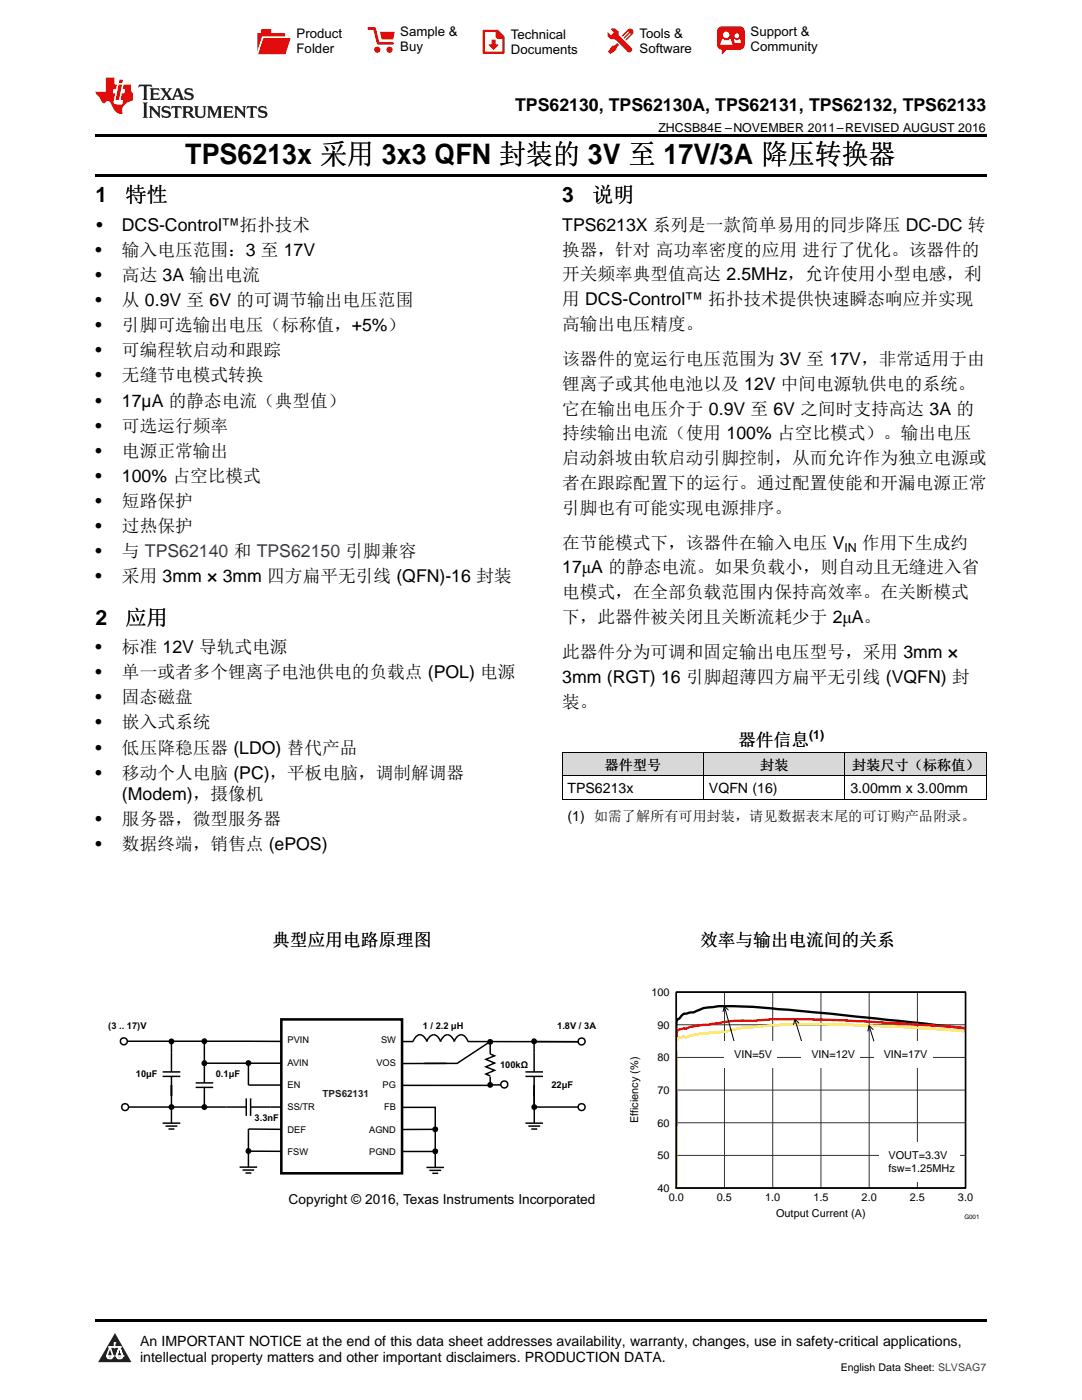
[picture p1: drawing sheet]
<svg xmlns="http://www.w3.org/2000/svg" width="216mm" height="279mm" viewBox="0 0 216 279" stroke-linecap="round" stroke-linejoin="round" font-family="sans-serif">
<defs><g id="words">
<text font-size="5.6" x="37" y="32.8">TPS6213x 采用 3x3 QFN 封装的 3V 至 17V/3A 降压转换器</text>
<g font-size="4.2">
<text x="19" y="40.4">1</text>
<text x="25" y="40.4">特性</text>
<text x="112.2" y="40.4">3</text>
<text x="118.1" y="40.4">说明</text>
<text x="19" y="124.6">2</text>
<text x="25" y="124.6">应用</text>
</g>
<g font-size="3.5">
<text x="102.8" y="22.2">TPS62130, TPS62130A, TPS62131, TPS62132, TPS62133</text>
<text x="19.2" y="46.1">•</text>
<text x="24.3" y="46.1">DCS-Control™拓扑技术</text>
<text x="112.2" y="46.1">TPS6213X 系列是一款简单易用的同步降压 DC-DC 转</text>
<text x="19" y="51.1">•</text>
<text x="24.3" y="51.1">输入电压范围：3 至 17V</text>
<text x="112.2" y="51">换器，针对 高功率密度的应用 进行了优化。该器件的</text>
<text x="19" y="56.1">•</text>
<text x="24.3" y="56.1">高达 3A 输出电流</text>
<text x="112.2" y="56">开关频率典型值高达 2.5MHz，允许使用小型电感，利</text>
<text x="19" y="61.1">•</text>
<text x="24.3" y="61.1">从 0.9V 至 6V 的可调节输出电压范围</text>
<text x="112.2" y="60.9">用 DCS-Control™ 拓扑技术提供快速瞬态响应并实现</text>
<text x="112.2" y="65.8">高输出电压精度。</text>
<text x="19" y="66.1">•</text>
<text x="19" y="71.1">•</text>
<text x="24.3" y="66.1">引脚可选输出电压（标称值，+5%）</text>
<text x="24.3" y="71.1">可编程软启动和跟踪</text>
<text x="19" y="76.1">•</text>
<text x="24.3" y="76.1">无缝节电模式转换</text>
<text x="112.2" y="72.8">该器件的宽运行电压范围为 3V 至 17V，非常适用于由</text>
<text x="112.2" y="77.8">锂离子或其他电池以及 12V 中间电源轨供电的系统。</text>
<text x="19" y="81.1">•</text>
<text x="24.3" y="81.1">17µA 的静态电流（典型值）</text>
<text x="112.2" y="82.7">它在输出电压介于 0.9V 至 6V 之间时支持高达 3A 的</text>
<text x="19" y="86.1">•</text>
<text x="24.3" y="86.1">可选运行频率</text>
<text x="112.2" y="87.7">持续输出电流（使用 100% 占空比模式）。输出电压</text>
<text x="19" y="91.2">•</text>
<text x="24.3" y="91.2">电源正常输出</text>
<text x="112.2" y="92.6">启动斜坡由软启动引脚控制，从而允许作为独立电源或</text>
<text x="19" y="96.2">•</text>
<text x="19" y="101.2">•</text>
<text x="24.3" y="96.2">100% 占空比模式</text>
<text x="24.3" y="101.2">短路保护</text>
<text x="112.2" y="97.5">者在跟踪配置下的运行。通过配置使能和开漏电源正常</text>
<text x="19" y="106.2">•</text>
<text x="24.3" y="106.2">过热保护</text>
<text x="112.2" y="102.5">引脚也有可能实现电源排序。</text>
<text x="19" y="111.2">•</text>
<text x="24.3" y="111.2">与 TPS62140 和 TPS62150 引脚兼容</text>
<text x="112.2" y="109.5">在节能模式下，该器件在输入电压 V</text>
<text x="172" y="109.5">作用下生成约</text>
<text x="19" y="116.2">•</text>
<text x="24.3" y="116.2">采用 3mm × 3mm 四方扁平无引线 (QFN)-16 封装</text>
<text x="112.2" y="114.4">17μA 的静态电流。如果负载小，则自动且无缝进入省</text>
<text x="112.2" y="119.4">电模式，在全部负载范围内保持高效率。在关断模式</text>
<text x="112.2" y="124.3">下，此器件被关闭且关断流耗少于 2μA。</text>
<text x="19" y="130.4">•</text>
<text x="24.3" y="130.4">标准 12V 导轨式电源</text>
<text x="112.2" y="131.3">此器件分为可调和固定输出电压型号，采用 3mm ×</text>
<text x="19" y="135.4">•</text>
<text x="24.3" y="135.4">单一或者多个锂离子电池供电的负载点 (POL) 电源</text>
<text x="112.2" y="136.3">3mm (RGT) 16 引脚超薄四方扁平无引线 (VQFN) 封</text>
<text x="19" y="140.4">•</text>
<text x="24.3" y="140.4">固态磁盘</text>
<text x="112.2" y="141.2">装。</text>
<text x="19" y="145.4">•</text>
<text x="24.3" y="145.4">嵌入式系统</text>
<text x="147.3" y="148.9">器件信息</text>
<text x="19" y="150.4">•</text>
<text x="19" y="155.4">•</text>
<text x="24.3" y="150.4">低压降稳压器 (LDO) 替代产品</text>
<text x="24.3" y="155.4">移动个人电脑 (PC)，平板电脑，调制解调器</text>
<text x="24.3" y="159.6">(Modem)，摄像机</text>
<text x="19" y="164.6">•</text>
<text x="24.3" y="164.6">服务器，微型服务器</text>
<text x="19" y="169.7">•</text>
<text x="24.3" y="169.7">数据终端，销售点 (ePOS)</text>
<text x="54.3" y="188.8">典型应用电路原理图</text>
<text x="139.7" y="188.8">效率与输出电流间的关系</text>
</g>
<g font-size="2.8">
<text x="120.6" y="153.6">器件型号</text>
<text x="151.7" y="153.6">封装</text>
<text x="170" y="153.6">封装尺寸（标称值）</text>
<text x="113.2" y="158.3">TPS6213x</text>
<text x="141.5" y="158.3">VQFN (16)</text>
<text x="169.7" y="158.3">3.00mm x 3.00mm</text>
<text x="113.2" y="163.8">(1) 如需了解所有可用封装，请见数据表末尾的可订购产品附录。</text>
<text x="27.9" y="268.6">An IMPORTANT NOTICE at the end of this data sheet addresses availability, warranty, changes, use in safety-critical applications,</text>
<text x="27.9" y="271.8">intellectual property matters and other important disclaimers. PRODUCTION DATA.</text>
</g>
<text font-size="2.7" x="57.6" y="240.2">Copyright © 2016, Texas Instruments Incorporated</text>
<g font-size="2.6">
<text x="59.2" y="7.6">Product</text>
<text x="59.2" y="10.6">Folder</text>
<text x="79.9" y="7.3">Sample &amp;</text>
<text x="79.9" y="10.2">Buy</text>
<text x="101.9" y="7.8">Technical</text>
<text x="101.9" y="10.8">Documents</text>
<text x="127.6" y="7.6">Tools &amp;</text>
<text x="127.6" y="10.6">Software</text>
<text x="149.8" y="7.2">Support &amp;</text>
<text x="149.8" y="10.2">Community</text>
</g>
<g font-size="2.5">
<text x="131.4" y="26.3">ZHCSB84E –NOVEMBER 2011–REVISED AUGUST 2016</text>
<text x="168.5" y="110.2">IN</text>
<text x="161.4" y="147.5">(1)</text>
</g>
<g font-size="2.2">
<text x="130" y="198.8">100</text>
<text x="131.2" y="205.3">90</text>
<text x="131.2" y="211.8">80</text>
<text x="146.5" y="211.2">VIN=5V</text>
<text x="161.9" y="211.2">VIN=12V</text>
<text x="176.3" y="211.2">VIN=17V</text>
<text x="131.2" y="218.3">70</text>
<text x="127.3" y="224.2" transform="rotate(-90 127.3 224.2)">Efficiency (%)</text>
<text x="131.2" y="224.8">60</text>
<text x="131.2" y="231.4">50</text>
<text x="177.3" y="231.4">VOUT=3.3V</text>
<text x="177.3" y="234">fsw=1.25MHz</text>
<text x="131.2" y="237.9">40</text>
<text x="133.4" y="239.8">0.0</text>
<text x="143.1" y="239.8">0.5</text>
<text x="152.7" y="239.8">1.0</text>
<text x="162.3" y="239.8">1.5</text>
<text x="171.9" y="239.8">2.0</text>
<text x="181.5" y="239.8">2.5</text>
<text x="191.2" y="239.8">3.0</text>
<text x="154.9" y="242.9">Output Current (A)</text>
</g>
<text font-size="2.1" x="167.7" y="273.7">English Data Sheet: SLVSAG7</text>
<text font-size="2" fill="#231f20" x="64.4" y="218.8">TPS62131</text>
<g font-size="1.9">
<text x="21.6" y="205.3">(3 .. 17)V</text>
<text x="57.4" y="208.2">PVIN</text>
<text x="76" y="208.2">SW</text>
<text x="84.3" y="205.4">1 / 2.2 µH</text>
<text x="111.2" y="205.3">1.8V / 3A</text>
<text x="27.1" y="214.9">10μF</text>
<text x="43" y="214.9">0.1μF</text>
<text x="57.4" y="212.7">AVIN</text>
<text x="75.1" y="212.7">VOS</text>
<text x="99.8" y="213.2">100kΩ</text>
<text x="57.4" y="217.1">EN</text>
<text x="57.4" y="221.6">SS/TR</text>
<text x="76.4" y="217.1">PG</text>
<text x="76.7" y="221.6">FB</text>
<text x="110" y="217.2">22μF</text>
<text x="50.8" y="223.7">3.3nF</text>
<text x="57.4" y="226">DEF</text>
<text x="73.7" y="226">AGND</text>
<text x="57.4" y="230.5">FSW</text>
<text x="73.7" y="230.5">PGND</text>
</g>
<text font-size="1.2" x="192.4" y="243.3">G001</text>
</g></defs>
<g fill="#d8d8d8">
<path d="M112.2 150.2h28.2v4.7h-28.2z"/>
<path d="M140.4 150.2h28.2v4.7h-28.2z"/>
<path d="M168.6 150.2h28.2v4.7h-28.2z"/>
</g>
<path d="M22.9 266l3.3 5.9h-6.6z" fill="#231f20"/>
<path d="M21.3 270.6h1.2l-.3 .5h-.3a.53 .53 0 0 1-.6-.5z" fill-rule="evenodd" fill="#fff"/>
<path d="M21.3 270.6h1.2l-.3 .5h-.3a.53 .53 0 0 1-.6-.5z" fill="none" stroke="#231f20" stroke-width=".33"/>
<path d="M21.3 270.6l1.2 .1-.3 .4h-.5z" fill="none" stroke="#fff" stroke-width=".33"/>
<path d="M22.9 268.9h.1" fill="none" stroke="#fff" stroke-width=".33"/>
<path d="M22.9 268v.9z" fill="#fff"/>
<path d="M22.9 268v.9z" fill="none" stroke="#fff" stroke-width=".33"/>
<circle cx="22.9" cy="268" r=".16" fill="#fff"/>
<path d="M21.8 268.8h.1" fill="none" stroke="#fff" stroke-width=".33"/>
<path d="M21.8 268.8h2.2z" fill="#fff"/>
<path d="M21.8 268.8h2.2z" fill="none" stroke="#fff" stroke-width=".33"/>
<circle cx="24" cy="268.8" r=".16" fill="#fff"/>
<path d="M23.2 270.6h.1" fill="none" stroke="#fff" stroke-width=".33"/>
<path d="M23.8 268.8l-.6 1.8z" fill="#fff"/>
<path d="M23.8 268.8l-.6 1.8z" fill="none" stroke="#fff" stroke-width=".33"/>
<path d="M23.8 268.8l.7 1.8z" fill="#fff"/>
<path d="M23.8 268.8l.7 1.8z" fill="none" stroke="#fff" stroke-width=".33"/>
<path d="M24.4 270.6h.1" fill="none" stroke="#fff" stroke-width=".33"/>
<circle cx="21.3" cy="270.6" r=".16" fill="#fff"/>
<path d="M22 268.8l-.7 1.8z" fill="#fff"/>
<path d="M22 268.8l-.7 1.8z" fill="none" stroke="#fff" stroke-width=".33"/>
<path d="M22 268.8l.5 1.8z" fill="#fff"/>
<path d="M22 268.8l.5 1.8z" fill="none" stroke="#fff" stroke-width=".33"/>
<circle cx="22.5" cy="270.6" r=".16" fill="#fff"/>
<path d="M23.3 270.6h1.2a.63 .63 0 0 1-.6 .5 .63 .63 0 0 1-.6-.5z" fill-rule="evenodd" fill="#fff"/>
<path d="M23.3 270.6h1.2a.63 .63 0 0 1-.6 .5 .63 .63 0 0 1-.6-.5z" fill="none" stroke="#231f20" stroke-width=".33"/>
<path d="M23.3 270.6h1.2l-.4 .5h-.5z" fill="none" stroke="#fff" stroke-width=".33"/>
<path d="M23.2 270.6h.1" fill="none" stroke="#fff" stroke-width=".33"/>
<circle cx="24.5" cy="270.6" r=".16" fill="#fff"/>
<path d="M19 263.2h177.8v.5h-177.8z" fill="#000"/>
<path d="M134.9 198h57.8v39.1h-57.8z" fill="none" stroke="#000" stroke-width=".23"/>
<path d="M144.6 198v39.1M154.2 198v39.1M163.8 198v39.1M173.4 198v39.1M183.1 198v39.1M192.7 198h-57.8v39.1h57.8M134.9 217.6h57.8M134.9 211h57.8M134.9 204.5h57.8M134.9 230.6h57.8M134.9 224.1h57.8" fill="none" stroke="#333" stroke-width=".2"/>
<path d="M192.7 205.2l-8.3-.9-25.8-2.6a166.4 166.4 0 0 0-15.2-.9l-1.2 .2a6.5 6.5 0 0 0-3.8 1l-1.2 .2a1.83 1.83 0 0 0-1.7 1.1l-.4 .3-.2 1v20.2" fill="none" stroke="#000" stroke-width=".47"/>
<path d="M192.7 205.2l-19.7-1.3-8.8-.4-10-.1-4 .3a34.7 34.7 0 0 0-9 .8 13.2 13.2 0 0 0-4.4 .8l-.4-.1a1.28 1.28 0 0 0-1.3 .7l-.2 3.6v27" fill="none" stroke="#f00" stroke-width=".47"/>
<path d="M192.7 205.8a350.8 350.8 0 0 0-36.4-1.3l-8.2 .6-3.4 .8-1.3 .1a23.5 23.5 0 0 0-6.6 1 1.43 1.43 0 0 0-1.6 .5l-.2 1-.1 3.3v25.4" fill="none" stroke="#ffd700" stroke-width=".47"/>
<path d="M144.5 200.8l2 7M145.3 201.6l-.8-.8-.2 1.1" fill="none" stroke="#000" stroke-width=".2"/>
<path d="M144.5 207.8h10.5v5.2h-10.5z" fill="#fff"/>
<path d="M158.6 203.4l1.3 4.4M159.4 204.2l-.8-.8-.3 1.1" fill="none" stroke="#000" stroke-width=".2"/>
<path d="M159.9 207.8h11.7v5.2h-11.7z" fill="#fff"/>
<path d="M173.4 204.7l1 3.1M174.2 205.5l-.8-.8-.2 1.1" fill="none" stroke="#000" stroke-width=".2"/>
<g fill="#fff">
<path d="M174.4 207.8h11.7v5.2h-11.7z"/>
<path d="M175.3 228h16.2v7.8h-16.2z"/>
</g>
<path d="M134.9 198h57.8v39.1h-57.8z" fill="none" stroke="#000" stroke-width=".31"/>
<g fill="none" stroke="#000" stroke-width=".3">
<path d="M25.4 207.8h30.7M32.4 214.8h3.6M32.4 213.9h3.6M34.2 208.3v5.6M34.2 214.8v9.3M39 217h3.5M39 216.1h3.5M40.8 212.2h15.3M40.8 207.8v8.3M40.8 217v3.9M49.1 219.2v3.5M49.6 212.6v3.9h6.5"/>
<path d="M50 219.2v3.5M80.2 207.9h2.2a1.33 1.33 0 0 1 2-1.1l.8 1.1a1.32 1.32 0 0 1 2-1.1l.7 1.1a1.33 1.33 0 0 1 2-1.1l.8 1.1a1.33 1.33 0 0 1 2-1.1l.7 1.1h22h-8.9M89 212.2l-8.8 .1M97.8 207.9l-6.6 4.3h-6.5M97.8 208.2v2.1l.9 .4-1.8 .7 1.8 .8-1.8 .7 1.8 .7-1.8 .8 .9 .3M97.8 214.8v1.8h-17.5M98 216.5h1.9M104.8 214.8h3.5M104.8 213.9h3.5M106.6 207.8v6.1M106.6 214.8v6.2M106.6 218.7v-2.2v7.6"/>
<path d="M25.7 220.9h23.4M32.4 224.1h3.6M33 224.7h2.4M33.6 225.3h1.2M47.8 232.9h3.5M48.4 233.5h2.3M49 234.1h1.2M49.3 229.7l6.8 .1M50 220.9h6.1M56.1 225.4l-6.5-.1v7.6M80.2 229.8h6.2M80.3 221h6.6v4.4"/>
<path d="M85.1 233h3.5M85.7 233.6h2.3M86.3 234.2h1.1M86.9 225.4h-6.7M86.9 225.4v7.6M104.8 224.1h3.5M105.4 224.7h2.4M106 225.3h1.2M106.6 220.9h8.8"/>
<circle cx="24.7" cy="207.8" r=".7"/>
<circle cx="34.2" cy="207.8" r=".44"/>
<circle cx="40.8" cy="212.2" r=".45"/>
<circle cx="40.8" cy="207.8" r=".45"/>
<circle cx="49.6" cy="212.2" r=".44"/>
<circle cx="97.8" cy="216.5" r=".44"/>
<circle cx="97.8" cy="207.9" r=".44"/>
<circle cx="100.6" cy="216.4" r=".7"/>
<circle cx="106.6" cy="207.8" r=".45"/>
<circle cx="116.1" cy="207.9" r=".7"/>
<circle cx="25" cy="221" r=".7"/>
<circle cx="34.2" cy="220.9" r=".44"/>
<circle cx="40.8" cy="220.9" r=".45"/>
<circle cx="49.6" cy="229.7" r=".44"/>
<circle cx="86.8" cy="225.4" r=".44"/>
<circle cx="86.8" cy="229.8" r=".44"/>
<circle cx="106.6" cy="220.9" r=".44"/>
<circle cx="116.1" cy="221" r=".7"/>
</g>
<path d="M56.1 203.4h24.1v30.8h-24.1z" fill="none" stroke="#000" stroke-width=".51"/>
<g fill="#000">
<circle cx="34.2" cy="207.8" r=".44"/>
<circle cx="40.8" cy="212.2" r=".45"/>
<circle cx="40.8" cy="207.8" r=".45"/>
<circle cx="49.6" cy="212.2" r=".44"/>
<circle cx="97.8" cy="216.5" r=".44"/>
<circle cx="97.8" cy="207.9" r=".44"/>
<circle cx="106.6" cy="207.8" r=".45"/>
<circle cx="34.2" cy="220.9" r=".44"/>
<circle cx="40.8" cy="220.9" r=".45"/>
<circle cx="49.6" cy="229.7" r=".44"/>
<circle cx="86.8" cy="225.4" r=".44"/>
<circle cx="86.8" cy="229.8" r=".44"/>
<circle cx="106.6" cy="220.9" r=".44"/>
</g>
<path d="M112.2 159.5h84.6M112.2 154.8h84.6M112.2 150.2h84.6M112.2 150.2v9.3M140.4 150.2v9.3M168.6 150.2v9.3M196.8 150.2v9.3" fill="none" stroke="#000" stroke-width=".2"/>
<path d="M19 34.8h177.8v.5h-177.8zM19 26.8h177.8v.6h-177.8zM112.2 159.5h.1zM168.5 159.5h.1zM196.7 159.5h.1z" fill="#000"/>
<path d="M27.7 16.9l-.1 .6 .6-.3h.5v.2v2.2l-.2 .4h1l-.2-.4v-2.2v-.2h.5l.6 .3-.2-.6zM29.9 17.6l.2 .4v1.6l-.2 .4h1.9l.1-.6a1.09 1.09 0 0 1-1.3 .1v-.6h.6l.4 .2v-.7l-.2 .2h-.8v-.6l.2-.1a1.01 1.01 0 0 1 1 .3l-.1-.6zM32 17.6l.9 1.2-1 1.2h.9l-.2-.3 .5-.7 .5 .7-.3 .3h1.7l-.2-.3 .1-.4h1l.1 .4-.2 .3h1l-.3-.4-.7-2h-.5l-1 2.2-.8-1.1 .9-1.1h-.9l.2 .2-.4 .7-.4-.7 .2-.2zM35.4 18l.4 1h-.8zM37 17.7a.66 .66 0 0 0-.2 .8 .66 .66 0 0 0 .6 .4l.7 .2 .1 .2a.8 .8 0 0 1-.7 .4 .8 .8 0 0 1-.7-.5l.1 .8 .2-.2a.94 .94 0 0 0 1.1 .1 .94 .94 0 0 0 .4-.9 1.48 1.48 0 0 0-1.3-.6v-.4a1.1 1.1 0 0 1 1.2 .2l-.2-.6-.2 .1-.5-.1zM28.5 20.4l.2 .4v2.3l-.2 .4h1l-.2-.4v-2.3l.2-.4zM29.7 21.2l.2 .4v1.5l-.2 .4h.8l-.3-.4 .1-1.3 1.6 1.8v-2l.2-.4h-.7l.2 .2v1.1l-1.2-1.3zM32.5 21.3a.66 .66 0 0 0-.2 .8 .66 .66 0 0 0 .6 .4l.6 .2 .2 .2a.8 .8 0 0 1-.8 .4 .8 .8 0 0 1-.7-.5l.2 .7 .2-.1a.94 .94 0 0 0 1 .1 .94 .94 0 0 0 .5-1 1.47 1.47 0 0 0-1.3-.6l-.1-.3a1.1 1.1 0 0 1 1.3 .2l-.2-.6-.2 .1-.5-.2zM34.3 21.2l-.2 .6a.64 .64 0 0 1 .8-.3v1.6l-.2 .4h1l-.3-.4 .1-1.6a.66 .66 0 0 1 .8 .3l-.2-.6zM36.3 21.2l.3 .4v1.5l-.3 .4h1l-.2-.2v-.7h.5l.1 .1a.8 .8 0 0 0 1.2 .7l-1-1a.62 .62 0 0 0 .6-.5 .62 .62 0 0 0-.6-.7zM37.1 21.5h.1a.48 .48 0 0 1 .6 0 .48 .48 0 0 1 .1 .6l-.2 .1-.6 .1zM38.7 21.2l.2 .2a2.29 2.29 0 0 0 .4 2 1.05 1.05 0 0 0 1.7-.7v-1.3l.2-.2h-.8l.2 .4v1.1a.61 .61 0 0 1-.6 .6 .61 .61 0 0 1-.6-.6v-1.1l.3-.4zM41.3 21.2l.3 .4v1.5l-.3 .4h.8l-.2-.4v-1.4l.8 1.9 .9-1.9v1.4l-.2 .4h.9l-.2-.4v-1.5l.2-.4h-.8l-.7 1.5-.6-1.5zM44.5 21.2l.2 .4v1.5l-.2 .4h1.9l.2-.6a1.1 1.1 0 0 1-1.4 .2v-.7h.6l.4 .2v-.6l-.2 .1-.8 .1v-.6l.2-.1a1.02 1.02 0 0 1 1.1 .2l-.2-.5zM46.7 21.2l.2 .4v1.5l-.2 .4h.8l-.3-.4 .1-1.3 1.6 1.8v-2l.2-.4h-.7l.2 .2v1.1l-1.2-1.3zM49.3 21.2l-.1 .6a.64 .64 0 0 1 .8-.3v1.6l-.3 .4h1l-.2-.4v-1.6a.66 .66 0 0 1 .8 .3l-.1-.6zM51.7 21.3a.66 .66 0 0 0-.2 .7 .66 .66 0 0 0 .7 .5l.6 .2 .1 .2a.8 .8 0 0 1-.7 .4 .8 .8 0 0 1-.7-.5l.1 .7 .2-.1a.94 .94 0 0 0 1.1 .1 .94 .94 0 0 0 .4-1 1.48 1.48 0 0 0-1.2-.6l-.1-.3a1.1 1.1 0 0 1 1.2 .2l-.2-.6-.1 .1-.6-.2z" fill="#231f20"/>
<path d="M21.1 15.5v2.8h-2v.4l.9 .9a.96 .96 0 0 0 1 1 .59 .59 0 0 1 .5-.4 .59 .59 0 0 1 .5 .3l.4 .8a1.61 1.61 0 0 0 2.1 1.3 1.63 1.63 0 0 1 1.1-2.2l.9-.3v-1.5a1.6 1.6 0 0 1-.4-1.7h-1.4l-.2 .9h.5l-.2 .8h-.5l-.2 1v.3h.5l-.2 .9h-.7a.74 .74 0 0 1-1-.6l.3-1.6h-.5l.2-.8h.5l.1-.9h-.4v-1.4zM23.7 16.9l-.7 3h.8l.6-3zM23.8 15.9l-.1 .7h.7l.2-.7z" fill="#ee1d23"/>
<g fill="#d60000">
<path d="M52.1 5.8h2v.8h2.8v4.2h-5.5v-4.2h.7z" fill-rule="evenodd"/>
<path d="M52.4 7.5h5.6l-1 3.3h-5.6z" fill-rule="evenodd"/>
</g>
<path d="M52.4 7.4h5.7l-.1 .1h-5.5l-1.1 3.3z" fill-rule="evenodd" fill="#fff"/>
<path d="M52.4 7.4h5.7l-.1 .1h-5.5l-1.1 3.3z" fill="none" stroke="#fff" stroke-width=".2"/>
<path d="M73.6 5.7h1.1l.7 2.9h2.9" fill="none" stroke="#d60000" stroke-width=".55"/>
<g fill="#d60000">
<path d="M75.8 6.3h3l-.4 1.6h-2.2z" fill-rule="evenodd"/>
<circle cx="75.3" cy="9.9" r=".62"/>
<circle cx="77.7" cy="9.9" r=".62"/>
</g>
<path d="M96.5 6.2h2.7l1.3 1.2v3.1h-4z" fill="none" stroke="#d60000" stroke-width=".44"/>
<g fill="#d60000">
<path d="M98.1 7.9h.8v1h.5l-.9 1.1-1-1v-.1h.6z" fill-rule="evenodd"/>
<path d="M98.9 6.2h.3l1.3 1.2v.4h-1.3l-.3-.4z" fill-rule="evenodd"/>
<path d="M121.9 5.7h.8l.7 .6 .1 .7 2.5 2.5-.8 .8-2.3-2.3-1.1-.2-.6-.6v-.8l.7 .6 .5-.4v-.2l-.5-.5z" fill-rule="evenodd"/>
<path d="M122.2 9.1h.4l.5-.5 .4 .4-.5 .5v.4l-1.2 .9-.5-.5z" fill-rule="evenodd"/>
<path d="M125.3 5.9a.67 .67 0 0 1 .9 0 .67 .67 0 0 1 0 .9z" fill-rule="evenodd"/>
<path d="M125.3 5.9l.9 .9-1.2 1.2h-.2v-.2l1-.9v-.2h-.2l-.9 1h-.2v-.2l.9-1 .1-.2h-.3l-.9 1h-.2v-.2z" fill-rule="evenodd"/>
<circle cx="125.6" cy="9.9" r=".54"/>
</g>
<path d="M123.3 6.3v.7" fill="none" stroke="#d60000" stroke-width=".2"/>
<g fill="#d60000">
<path d="M143.4 5.5l.6-.2h3.6a.95 .95 0 0 1 1 .9v2.8a.95 .95 0 0 1-1 .9h-3.6a.95 .95 0 0 1-.9-.9v-2.8z" fill-rule="evenodd"/>
<path d="M144 9.9h.9l-.7 .9h-.2z" fill-rule="evenodd"/>
</g>
<g fill="#fff">
<path d="M146.6 8.6h1.3z"/>
<path d="M144.1 7.8h.3l.1 .2h.8l.2-.2h.3l.4 1.1h-2.5z" fill-rule="evenodd"/>
<path d="M146.4 7.8h.3l.1 .2h.5l.2-.2h.2l.2 .8h-1.3z" fill-rule="evenodd"/>
<circle cx="144.9" cy="6.9" r=".65"/>
<circle cx="147" cy="7.1" r=".48"/>
</g>
<use href="#words"/>
</svg>
